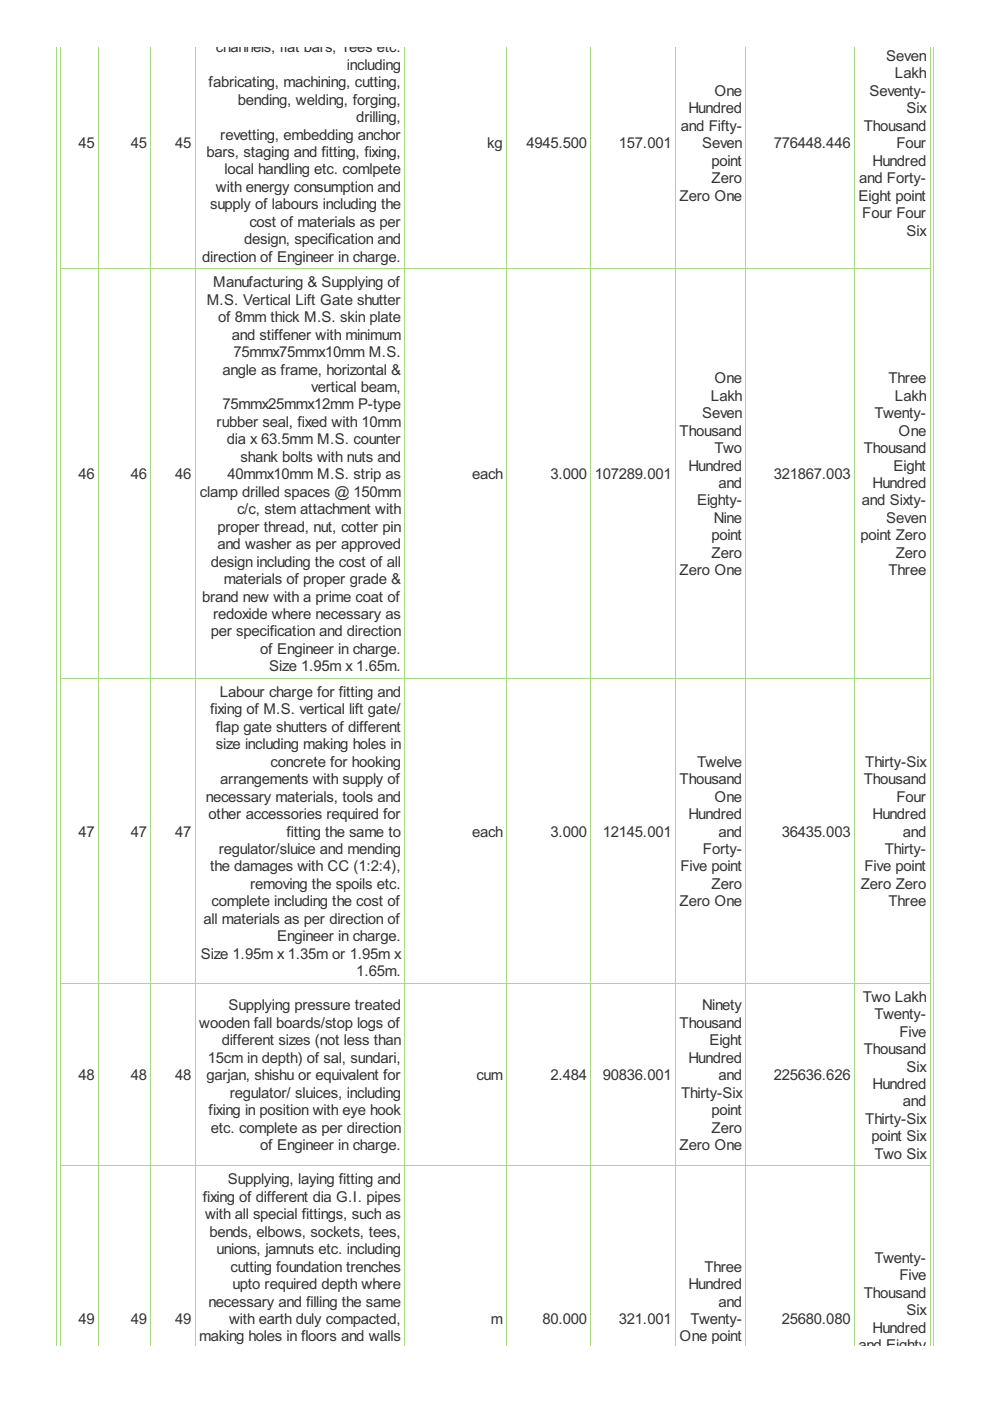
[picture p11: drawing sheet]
<svg xmlns="http://www.w3.org/2000/svg" width="210mm" height="297mm" viewBox="0 0 210 297" stroke-linecap="round" stroke-linejoin="round" font-family="sans-serif">
<defs><g id="words">
<g font-size="3.5" fill="#333">
<text x="45.8" y="11.1">channels, flat bars, Tees etc.</text>
<text x="73.5" y="14.8">including</text>
<text x="187.9" y="12.9">Seven</text>
<text x="189.8" y="16.6">Lakh</text>
<text x="44.2" y="18.5">fabricating, machining, cutting,</text>
<text x="50.4" y="22.2">bending, welding, forging,</text>
<text x="151.5" y="20.3">One</text>
<text x="184.4" y="20.3">Seventy-</text>
<text x="46.7" y="29.6">revetting, embedding anchor</text>
<text x="75.6" y="25.9">drilling,</text>
<text x="144.3" y="27.7">and Fifty-</text>
<text x="145.9" y="24">Hundred</text>
<text x="183.1" y="27.7">Thousand</text>
<text x="192.2" y="24">Six</text>
<text x="16.6" y="31.4">45</text>
<text x="27.7" y="31.4">45</text>
<text x="37.1" y="31.4">45</text>
<text x="43.8" y="33.3">bars, staging and fitting, fixing,</text>
<text x="103.3" y="31.4">kg</text>
<text x="111.6" y="31.4">4945.500</text>
<text x="131.2" y="31.4">157.001</text>
<text x="148.9" y="31.4">Seven</text>
<text x="150.8" y="35.1">point</text>
<text x="164.1" y="31.4">776448.446</text>
<text x="185" y="35.1">Hundred</text>
<text x="190.1" y="31.4">Four</text>
<text x="45.8" y="40.7">with energy consumption and</text>
<text x="47.6" y="37">local handling etc. comlpete</text>
<text x="150.9" y="38.8">Zero</text>
<text x="182.1" y="38.8">and Forty-</text>
<text x="44.5" y="44.4">supply of labours including the</text>
<text x="144.1" y="42.5">Zero One</text>
<text x="182" y="42.5">Eight point</text>
<text x="182.8" y="46.2">Four Four</text>
<text x="51.8" y="51.8">design, specification and</text>
<text x="52.9" y="48.1">cost of materials as per</text>
<text x="192.2" y="49.9">Six</text>
<text x="42.8" y="55.5">direction of Engineer in charge.</text>
<text x="43.8" y="64.6">M.S. Vertical Lift Gate shutter</text>
<text x="45.2" y="60.9">Manufacturing &amp; Supplying of</text>
<text x="46.2" y="68.3">of 8mm thick M.S. skin plate</text>
<text x="49.2" y="72">and stiffener with minimum</text>
<text x="49.5" y="75.7">75mmx75mmx10mm M.S.</text>
<text x="47.2" y="79.4">angle as frame, horizontal &amp;</text>
<text x="66" y="83.1">vertical beam,</text>
<text x="151.5" y="81.3">One</text>
<text x="188.4" y="81.3">Three</text>
<text x="47.2" y="86.8">75mmx25mmx12mm P-type</text>
<text x="148.9" y="88.7">Seven</text>
<text x="150.7" y="85">Lakh</text>
<text x="185.4" y="88.7">Twenty-</text>
<text x="189.8" y="85">Lakh</text>
<text x="45.9" y="90.5">rubber seal, fixed with 10mm</text>
<text x="48.1" y="94.2">dia x 63.5mm M.S. counter</text>
<text x="144.1" y="92.4">Thousand</text>
<text x="190.5" y="92.4">One</text>
<text x="16.6" y="101.6">46</text>
<text x="27.7" y="101.6">46</text>
<text x="37.1" y="101.6">46</text>
<text x="48.2" y="101.6">40mmx10mm M.S. strip as</text>
<text x="51" y="97.9">shank bolts with nuts and</text>
<text x="100.1" y="101.6">each</text>
<text x="116.7" y="101.6">3.000</text>
<text x="126.1" y="101.6">107289.001</text>
<text x="145.9" y="99.8">Hundred</text>
<text x="151.5" y="96.1">Two</text>
<text x="164.1" y="101.6">321867.003</text>
<text x="183.1" y="96.1">Thousand</text>
<text x="189.4" y="99.8">Eight</text>
<text x="42.4" y="105.3">clamp drilled spaces @ 150mm</text>
<text x="147.8" y="107.2">Eighty-</text>
<text x="152.4" y="103.5">and</text>
<text x="182.8" y="107.2">and Sixty-</text>
<text x="185" y="103.5">Hundred</text>
<text x="46.1" y="112.7">proper thread, nut, cotter pin</text>
<text x="50.3" y="109">c/c, stem attachment with</text>
<text x="151.3" y="110.9">Nine</text>
<text x="187.9" y="110.9">Seven</text>
<text x="46.1" y="116.4">and washer as per approved</text>
<text x="150.8" y="114.6">point</text>
<text x="150.9" y="118.3">Zero</text>
<text x="182.5" y="114.6">point Zero</text>
<text x="189.9" y="118.3">Zero</text>
<text x="44.7" y="120.1">design including the cost of all</text>
<text x="47.5" y="123.8">materials of proper grade &amp;</text>
<text x="144.1" y="122">Zero One</text>
<text x="188.4" y="122">Three</text>
<text x="42.8" y="127.5">brand new with a prime coat of</text>
<text x="45.2" y="131.2">redoxide where necessary as</text>
<text x="44.7" y="134.9">per specification and direction</text>
<text x="55.2" y="138.6">of Engineer in charge.</text>
<text x="57.1" y="142.3">Size 1.95m x 1.65m.</text>
<text x="46.6" y="147.7">Labour charge for fitting and</text>
<text x="44.5" y="151.4">fixing of M.S. vertical lift gate/</text>
<text x="45.8" y="155.1">flap gate shutters of different</text>
<text x="45.8" y="158.9">size including making holes in</text>
<text x="46.7" y="166.3">arrangements with supply of</text>
<text x="57.3" y="162.6">concrete for hooking</text>
<text x="144.1" y="166.3">Thousand</text>
<text x="147.8" y="162.6">Twelve</text>
<text x="183.1" y="166.3">Thousand</text>
<text x="183.4" y="162.6">Thirty-Six</text>
<text x="43.6" y="170">necessary materials, tools and</text>
<text x="44.2" y="173.7">other accessories required for</text>
<text x="145.9" y="173.7">Hundred</text>
<text x="151.5" y="170">One</text>
<text x="185" y="173.7">Hundred</text>
<text x="190.1" y="170">Four</text>
<text x="16.6" y="177.4">47</text>
<text x="27.7" y="177.4">47</text>
<text x="37.1" y="177.4">47</text>
<text x="60.7" y="177.4">fitting the same to</text>
<text x="100.1" y="177.4">each</text>
<text x="116.7" y="177.4">3.000</text>
<text x="127.8" y="177.4">12145.001</text>
<text x="152.4" y="177.4">and</text>
<text x="165.8" y="177.4">36435.003</text>
<text x="191.4" y="177.4">and</text>
<text x="44.5" y="184.8">the damages with CC (1:2:4),</text>
<text x="46.4" y="181.1">regulator/sluice and mending</text>
<text x="144.2" y="184.8">Five point</text>
<text x="149" y="181.1">Forty-</text>
<text x="183.3" y="184.8">Five point</text>
<text x="187.6" y="181.1">Thirty-</text>
<text x="53" y="188.5">removing the spoils etc.</text>
<text x="150.9" y="188.5">Zero</text>
<text x="182.5" y="188.5">Zero Zero</text>
<text x="43.2" y="195.9">all materials as per direction of</text>
<text x="44.9" y="192.2">complete including the cost of</text>
<text x="144.1" y="192.2">Zero One</text>
<text x="188.4" y="192.2">Three</text>
<text x="42.6" y="203.3">Size 1.95m x 1.35m or 1.95m x</text>
<text x="58.8" y="199.6">Engineer in charge.</text>
<text x="75.6" y="207">1.65m.</text>
<text x="48.5" y="214.2">Supplying pressure treated</text>
<text x="148.9" y="214.2">Ninety</text>
<text x="183" y="212.4">Two Lakh</text>
<text x="42.2" y="217.9">wooden fall boards/stop logs of</text>
<text x="47" y="221.6">different sizes (not less than</text>
<text x="144.1" y="217.9">Thousand</text>
<text x="150.4" y="221.6">Eight</text>
<text x="185.4" y="216.1">Twenty-</text>
<text x="190.7" y="219.8">Five</text>
<text x="44.1" y="225.3">15cm in depth) of sal, sundari,</text>
<text x="145.9" y="225.3">Hundred</text>
<text x="183.1" y="223.5">Thousand</text>
<text x="192.2" y="227.2">Six</text>
<text x="16.6" y="229">48</text>
<text x="27.7" y="229">48</text>
<text x="37.1" y="229">48</text>
<text x="43.8" y="229">garjan, shishu or equivalent for</text>
<text x="48.7" y="232.7">regulator/ sluices, including</text>
<text x="101" y="229">cum</text>
<text x="116.7" y="229">2.484</text>
<text x="127.8" y="229">90836.001</text>
<text x="144.4" y="232.7">Thirty-Six</text>
<text x="152.4" y="229">and</text>
<text x="164.1" y="229">225636.626</text>
<text x="185" y="230.9">Hundred</text>
<text x="44.2" y="236.4">fixing in position with eye hook</text>
<text x="150.8" y="236.4">point</text>
<text x="183.4" y="238.3">Thirty-Six</text>
<text x="191.4" y="234.6">and</text>
<text x="44.7" y="240.1">etc. complete as per direction</text>
<text x="55.2" y="243.8">of Engineer in charge.</text>
<text x="144.1" y="243.8">Zero One</text>
<text x="150.9" y="240.1">Zero</text>
<text x="184.8" y="242">point Six</text>
<text x="185.4" y="245.7">Two Six</text>
<text x="48.3" y="251.1">Supplying, laying fitting and</text>
<text x="43" y="254.8">fixing of different dia G.I. pipes</text>
<text x="43.5" y="258.5">with all special fittings, such as</text>
<text x="44.4" y="262.2">bends, elbows, sockets, tees,</text>
<text x="45.9" y="265.9">unions, jamnuts etc. including</text>
<text x="48.9" y="269.6">cutting foundation trenches</text>
<text x="149.3" y="269.6">Three</text>
<text x="185.4" y="267.8">Twenty-</text>
<text x="49.3" y="273.3">upto required depth where</text>
<text x="145.9" y="273.3">Hundred</text>
<text x="183.1" y="275.2">Thousand</text>
<text x="190.7" y="271.5">Five</text>
<text x="16.6" y="280.7">49</text>
<text x="27.7" y="280.7">49</text>
<text x="37.1" y="280.7">49</text>
<text x="44.2" y="277">necessary and filling the same</text>
<text x="48.6" y="280.7">with earth duly compacted,</text>
<text x="104.1" y="280.7">m</text>
<text x="115" y="280.7">80.000</text>
<text x="131.2" y="280.7">321.001</text>
<text x="146.4" y="280.7">Twenty-</text>
<text x="152.4" y="277">and</text>
<text x="165.8" y="280.7">25680.080</text>
<text x="192.2" y="278.9">Six</text>
<text x="42.2" y="284.4">making holes in floors and walls</text>
<text x="144.1" y="284.4">One point</text>
<text x="182" y="286.3">and Eighty</text>
<text x="185" y="282.6">Hundred</text>
</g>
</g></defs>
<g fill="none" stroke="#a8da7f" stroke-width=".21">
<path d="M11.9 9.9v275.3M12.8 9.9v275.3M20.9 9.9v275.3M32 9.9v275.3M41.4 9.9v275.3M85.8 9.9v275.3M107.4 9.9v275.3M125.3 9.9v275.3M143.2 9.9v275.3M158.2 9.9v275.3M181.1 9.9v275.3M197.2 9.9v275.3"/>
<path d="M198 9.9v275.3M12.8 57h184.5M12.8 143.8h184.5M12.8 208.4h184.5M12.8 247.2h184.5"/>
</g>
<use href="#words"/>
</svg>
